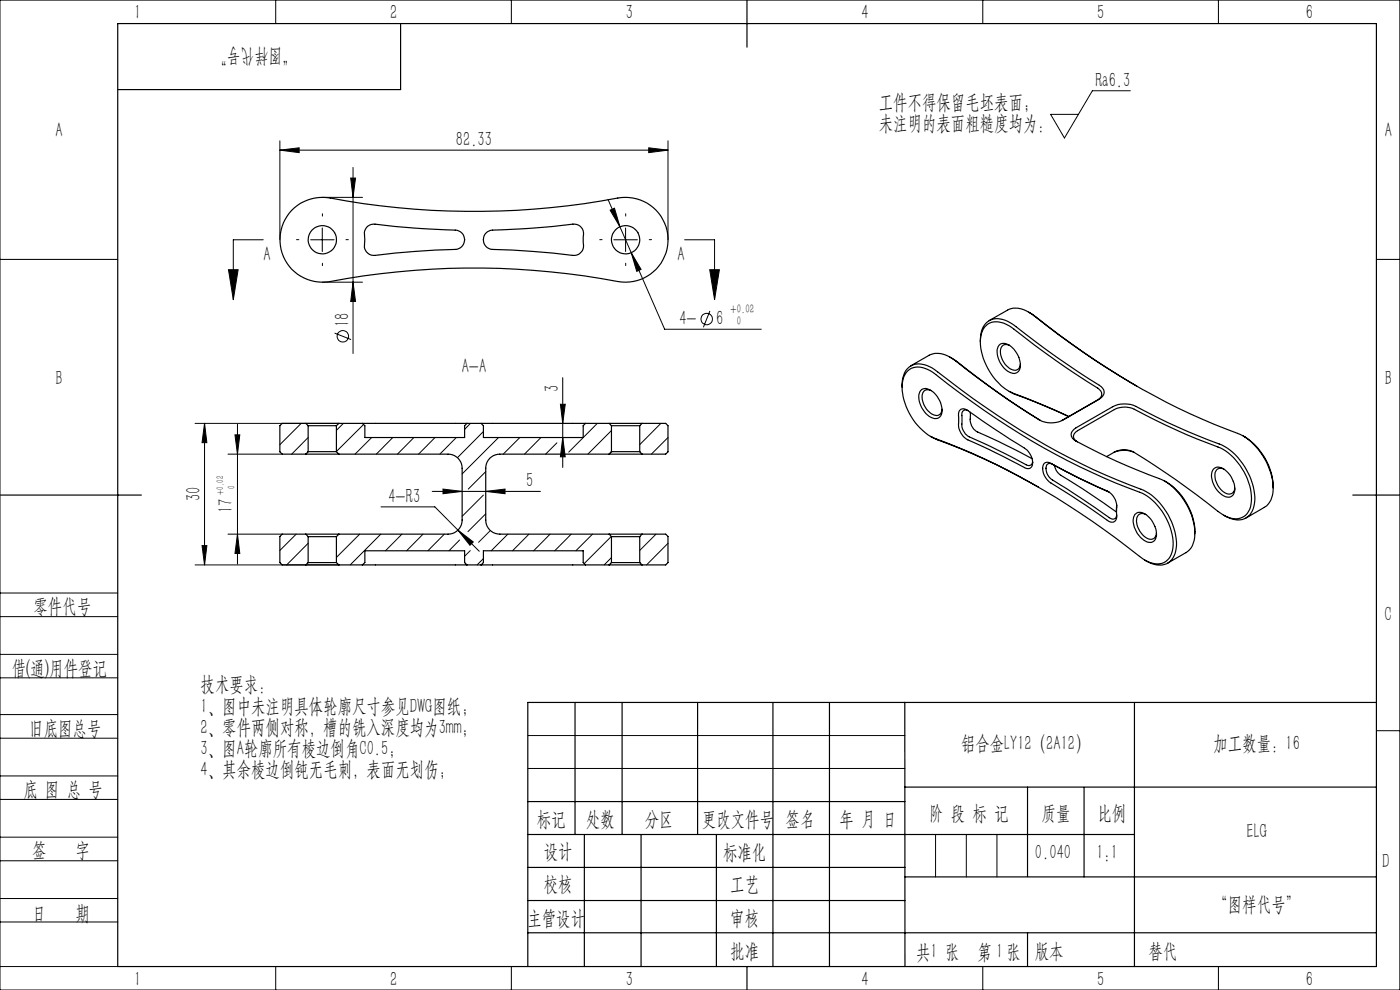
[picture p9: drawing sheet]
<svg xmlns="http://www.w3.org/2000/svg" width="297mm" height="210mm" viewBox="0 0 297 210" stroke-linecap="round" stroke-linejoin="round" font-family="sans-serif">
<defs><g id="words">
<g font-size="4.4">
<text x="28.5" y="4.1">1</text>
<text x="82.7" y="4.1">2</text>
<text x="132.7" y="4.1">3</text>
<text x="182.7" y="4.1">4</text>
<text x="232.7" y="4.1">5</text>
<text x="277" y="4.1">6</text>
<text x="62.8" y="10.7" transform="rotate(-180 62.8 10.7)">“图样代号”</text>
<text x="186.4" y="23">工件不得保留毛坯表面；</text>
<text x="232.4" y="18.4">Ra6.3</text>
<text x="11.7" y="29.1">A</text>
<text x="186.4" y="27.5">未注明的表面粗糙度均为：</text>
<text x="293.8" y="29.1">A</text>
<text x="96.7" y="31">82.33</text>
<text x="55.9" y="55.3">A</text>
<text x="143.7" y="55.3">A</text>
<text x="74.1" y="69.3" transform="rotate(-90 74.1 69.3)">18</text>
<text x="144.1" y="69">4-</text>
<text x="151.9" y="69">6</text>
<text x="11.7" y="81.6">B</text>
<text x="98" y="79.1">A-A</text>
<text x="118.5" y="83.1" transform="rotate(-90 118.5 83.1)">3</text>
<text x="293.8" y="81.6">B</text>
<text x="42.5" y="106.3" transform="rotate(-90 42.5 106.3)">30</text>
<text x="82.4" y="106.6">4-R3</text>
<text x="111.6" y="103.3">5</text>
<text x="49.3" y="108.8" transform="rotate(-90 49.3 108.8)">17</text>
<text x="7.1" y="130.1">零件代号</text>
<text x="293.7" y="131.6">C</text>
<text x="2.5" y="143.2">借(通)用件登记</text>
<text x="42.6" y="146.7">技术要求：</text>
<text x="6.2" y="155.8">旧底图总号</text>
<text x="42.6" y="151.2">1、图中未注明具体轮廓尺寸参见DWG图纸；</text>
<text x="42.6" y="155.7">2、零件两侧对称，槽的铣入深度均为3mm；</text>
<text x="42.6" y="160.2">3、图A轮廓所有棱边倒角C0.5；</text>
<text x="203.9" y="159.1">铝合金LY12（2A12）</text>
<text x="257.4" y="159.1">加工数量：16</text>
<text x="42.6" y="164.7">4、其余棱边倒钝无毛刺，表面无划伤；</text>
<text x="5" y="168.9">底 图 总 号</text>
<text x="197.1" y="173.8">阶 段 标 记</text>
<text x="221" y="173.8">质量</text>
<text x="232.8" y="173.8">比例</text>
<text x="113.9" y="175.2">标记</text>
<text x="124.3" y="175.2">处数</text>
<text x="136.8" y="175.2">分区</text>
<text x="148.9" y="175.2">更改文件号</text>
<text x="166.7" y="175.2">签名</text>
<text x="178.1" y="175.2">年 月 日</text>
<text x="264.4" y="177.8">ELG</text>
<text x="6.8" y="181.9">签</text>
<text x="16" y="181.9">字</text>
<text x="115.3" y="182.1">设计</text>
<text x="153.4" y="182.2">标准化</text>
<text x="219.6" y="182.1">0.040</text>
<text x="232.6" y="182.1">1:1</text>
<text x="293.2" y="184.1">D</text>
<text x="115.3" y="189">校核</text>
<text x="154.9" y="189">工艺</text>
<text x="6.8" y="195.2">日</text>
<text x="16" y="195.2">期</text>
<text x="111.9" y="196.2">主管设计</text>
<text x="154.9" y="196.2">审核</text>
<text x="257.4" y="193.2">“图样代号”</text>
<text x="154.9" y="203.1">批准</text>
<text x="194.4" y="203.4">共 张</text>
<text x="197.4" y="203.1">1</text>
<text x="207.4" y="203.4">第 张</text>
<text x="211.3" y="203.1">1</text>
<text x="219.5" y="203.1">版本</text>
<text x="243.6" y="203.1">替代</text>
<text x="28.5" y="209.1">1</text>
<text x="82.7" y="209.1">2</text>
<text x="132.7" y="209.1">3</text>
<text x="182.7" y="209.1">4</text>
<text x="232.7" y="209.1">5</text>
<text x="277" y="209.1">6</text>
</g>
<g font-size="2.6">
<text x="155" y="66.3">+0.02</text>
<text x="156.3" y="69">0</text>
</g>
<g font-size="2.1">
<text x="47.4" y="104.9" transform="rotate(-90 47.4 104.9)">+0.02</text>
<text x="49.8" y="103.8" transform="rotate(-90 49.8 103.8)">0</text>
</g>
</g></defs>
<g fill="none" stroke="#000" stroke-width=".25">
<path d="M25 5h267v200h-267zM85 5v14h-60M158.5 0v10M61.9 44.6a9.2 9.2 0 0 1 8.2-2.6 167.1 167.1 0 0 0 61.8-.1 9 9 0 0 1 9.8 9.4 9 9 0 0 1-10.6 8.4 165.1 165.1 0 0 0-61.8 .1 9 9 0 0 1-9-5 9 9 0 0 1 1.6-10.2zM77.8 48.3l.9-.7 .9-.1a182.4 182.4 0 0 0 17.4 1.4 2.06 2.06 0 0 1 1.6 2.1 2.06 2.06 0 0 1-2 1.9 192.5 192.5 0 0 0-17.4 1.3 2.13 2.13 0 0 1-1.8-2.8v-.5a4 4 0 0 1 .4-2.6zM103.1 49.4l.7-.4 .7-.2a194.5 194.5 0 0 0 17.5-1.3 2.07 2.07 0 0 1 1.7 2.8v.6a3.7 3.7 0 0 1-.4 2.5 1.87 1.87 0 0 1-1.8 .8 182.4 182.4 0 0 0-17.4-1.3 2.09 2.09 0 0 1-1-3.5zM192.6 78.7a3.9 3.9 0 0 1 4.8 0 170.6 170.6 0 0 0 39.3 23.8l2.6 1a13.9 13.9 0 0 1 4.1 1.8 13 13 0 0 1 5.4 11.2 3.3 3.3 0 0 1-4.8 2.8l-.6-.2a19.8 19.8 0 0 1-4.1-3 156.3 156.3 0 0 0-41.9-23.5 13.1 13.1 0 0 1-6-11.1l.4-1.6zM193.2 77.6l3.9-2.3a4.9 4.9 0 0 1 5.1 .9 172.3 172.3 0 0 0 18.8 13.2 5.6 5.6 0 0 0 4.4-.3M201.5 75.7l1 .7a189.2 189.2 0 0 0 18.2 12.8M208 72.4a4.3 4.3 0 0 1 2.6-4.7 5.8 5.8 0 0 1 4.9 1.6 195.2 195.2 0 0 0 18.1 12.7 1.49 1.49 0 0 1-.4 2.7l-7.9 4.5M209.8 68l3.9-2.2a4.8 4.8 0 0 1 5.2 .8 157.1 157.1 0 0 0 44.8 25.9 13.9 13.9 0 0 1 6.4 11.9 4.1 4.1 0 0 1-1.9 3.2l-3.9 2.3M211.9 73.3a1.93 1.93 0 0 1 2.9 .5 4.6 4.6 0 0 1 1.4 4.8 1.6 1.6 0 0 1-2.5 .1 5.1 5.1 0 0 1-2.1-4.8z"/>
<path d="M214.2 73.3a1.29 1.29 0 0 0-1.5 0 1.29 1.29 0 0 0-.5 1.4 4 4 0 0 0 3.2 3.9l.7-.4 .4-1M218.2 66.2l.4 .2a211.8 211.8 0 0 0 22.6 15.5M64.9 96.3h7M64.9 89.8h7M64.9 89.8h-5l-.5 .5v5.5l.5 .5h5M64.9 89.8l.5 .5M65.4 95.8h6M65.4 90.3h6M65.4 95.8l-.5 .5M65.4 90.3v5.5M71.4 95.8l.5 .5M71.4 90.3v5.5"/>
<path d="M71.9 96.3h23.1a2.95 2.95 0 0 1 3 3v11a2.95 2.95 0 0 1-3 3h-23.1M71.9 89.8l-.5 .5M71.9 89.8h5M76.9 89.8h22.2M76.9 89.8l.5 .5v2.5h21.2v-2.5l.5-.5M99.1 89.8h3M102.1 89.8h22.1M102.1 89.8l.5 .5v2.5h21.1v-2.5l.5-.5M124.2 89.8h5M129.2 96.3h7M129.2 89.8h7M129.2 96.3h-23.2a2.95 2.95 0 0 0-3 3v11a2.95 2.95 0 0 0 3 3h23.2"/>
<path d="M129.2 89.8l.5 .5M129.7 95.8h6M129.7 90.3h6M129.7 95.8l-.5 .5M129.7 90.3v5.5M135.7 95.8l.5 .5M135.7 90.3v5.5M136.2 89.8h5l.5 .5v5.5l-.5 .5h-5M136.2 89.8l-.5 .5M191.4 82.2a4.2 4.2 0 0 1 3.1-5 6.2 6.2 0 0 1 4.4 1.7 159.7 159.7 0 0 0 44.3 25.4 13.5 13.5 0 0 1 6.3 12 3.6 3.6 0 0 1-5.2 3.2l-1.4-.7M195.3 82.9a1.72 1.72 0 0 1 2.5 .1 4.7 4.7 0 0 1 1.8 5.2 1.67 1.67 0 0 1-2.5 .1 5.1 5.1 0 0 1-2.1-4.8zM197.4 92.6l.4 .2a156.6 156.6 0 0 1 22.5 10.5"/>
<path d="M197.6 82.9a1.29 1.29 0 0 0-1.5 0 1.29 1.29 0 0 0-.5 1.4 4 4 0 0 0 3.2 3.9l.7-.4 .3-1M203.7 87l.7-.3 .6 .2 6.3 4.3 6 3.9a3.4 3.4 0 0 1 1.5 4l-.4 .3-.8-.1-4.8-2.5-6-2.8a5.5 5.5 0 0 1-2.4-1.4 5.7 5.7 0 0 1-1-4.2v-.9zM205.3 87.1a.94 .94 0 0 0-1.1 .2 .94 .94 0 0 0-.1 1.1v.9a3.1 3.1 0 0 0 1.5 3.4l4.5 2 7.6 3.9a.82 .82 0 0 0 .9 .1 .82 .82 0 0 0 .4-.8M205.8 87.4l.1 .6a3.3 3.3 0 0 0 1.5 3.6l4.5 2.1 7 3.6M214.1 83l8 3.3 4.6 2.1M221.6 98.2l.7-.1 .6 .2a142.7 142.7 0 0 0 12.3 6 4.2 4.2 0 0 1 1.7 4.3 1.82 1.82 0 0 1-.8 2.2l-.9-.2-4.8-3.4-6-3.8a5.8 5.8 0 0 1-2.4-1.8 2.87 2.87 0 0 1-.4-3.4zM223.7 98.7l.6 1.4a5.5 5.5 0 0 0 2.3 1.6l10.3 6.9M228.6 93.7a1.24 1.24 0 0 1-.9-1.2 1.24 1.24 0 0 1 .9-1.1l7.8-4.5a4.8 4.8 0 0 1 4.2-.1 147.6 147.6 0 0 0 18.9 8.5 12.7 12.7 0 0 1 5.9 11.7 3.4 3.4 0 0 1-5.4 2.5l-1.1-.6a198.4 198.4 0 0 0-18.3-12.9M232.9 84.8a1.34 1.34 0 0 0 .8-1.2 1.34 1.34 0 0 0-.8-1.3 222.5 222.5 0 0 1-18.9-13.2 3.9 3.9 0 0 0-5.1 .3 7.2 7.2 0 0 0-.3 6.6 12.3 12.3 0 0 0 6.5 7.5l6.6 2.6 5 2.3M236.3 95.9a5.5 5.5 0 0 1 4.3 .1M240.6 96a4.5 4.5 0 0 0-4.2-.1l-1.7 1M257.4 99.5a1.88 1.88 0 0 1 2.8 .5 4.5 4.5 0 0 1 1.5 4.9 1.6 1.6 0 0 1-2.4 .1 5.2 5.2 0 0 1-2.2-4.9z"/>
<path d="M259.7 99.5a1.27 1.27 0 0 0-1.5 .1 1.27 1.27 0 0 0-.5 1.4 4.3 4.3 0 0 0 2.9 3.8 1.22 1.22 0 0 0 1.3-1.3M263.7 92.5a13 13 0 0 1 6.4 11M0 105h30M64.9 113.3h7M64.9 119.8h7M64.9 113.3h-5l-.5 .5v5.5l.5 .5h5M64.9 113.3l.5 .5M65.4 113.8h6M65.4 119.3h6M65.4 113.8v5.5M65.4 119.3l-.5 .5M71.4 119.3l.5 .5"/>
<path d="M71.4 113.8v5.5M71.9 119.8h5M71.9 113.3l-.5 .5M76.9 119.8h22.2M76.9 119.8l.5-.5v-2.5h21.2v2.5l.5 .5M99.1 119.8h3M102.1 119.8h22.1M102.1 119.8l.5-.5v-2.5h21.1v2.5l.5 .5M124.2 119.8h5M129.2 113.3h7M129.2 119.8h7M129.2 113.3l.5 .5"/>
<path d="M129.7 113.8h6M129.7 119.3h6M129.7 113.8v5.5M129.7 119.3l-.5 .5M135.7 113.8v5.5M135.7 119.3l.5 .5M136.2 113.3h5l.5 .5v5.5l-.5 .5h-5M136.2 113.3l-.5 .5M235.3 104.4l-7.5-3.5-4.5-2.4a.93 .93 0 0 0-1.2 .1 .93 .93 0 0 0-.2 1.1l.4 1.1 .7 .8 6.3 4 6 4.2a.87 .87 0 0 0 1 .3 .87 .87 0 0 0 .6-.8M236.9 107.1v1.3M240.8 109.1a1.93 1.93 0 0 1 2.8 .5 4.5 4.5 0 0 1 1.4 4.9 1.6 1.6 0 0 1-2.4 .1 5.3 5.3 0 0 1-2.1-4.9zM243.1 109.1a1.3 1.3 0 0 0-1.5 .1 1.3 1.3 0 0 0-.5 1.4 4.4 4.4 0 0 0 2.9 3.8 1.22 1.22 0 0 0 1.3-1.3"/>
<path d="M247 102a13 13 0 0 1 6.5 11.2M259.6 109.3a4.6 4.6 0 0 0 4.8 .5 5.3 5.3 0 0 0 1.6-5.8 14 14 0 0 0-6.8-9.6 143.1 143.1 0 0 1-18.7-8.4l-1.3-.3a5.2 5.2 0 0 0-3.2 .6l-7.8 4.5a1.46 1.46 0 0 0-1 1.4 1.46 1.46 0 0 0 1 1.3 155.7 155.7 0 0 0 18.9 8.6 13.9 13.9 0 0 1 6.3 11.9 3.9 3.9 0 0 1-1.8 3.2l-3.9 2.2M287 105h10M122 149v28M132 149v28M148 149v28M164 149v56M176 149v56M191.9 149l.1 56M240.7 149v56M292 149h-180v56M112 177h128.7"/>
<path d="M112 170h80M124 177v28M136 177v28M152 177v28M191.9 167h100.1M218 167v18.9M230 167v19M112 197.9h180M112 184h80M112 191h80M192 186h100M218 197.9v7.1"/>
<path d="M158.5 205v5"/>
<circle cx="68.4" cy="50.8" r="2.99"/>
<circle cx="132.7" cy="50.8" r="3"/>
</g>
<g fill="none" stroke="#000" stroke-width=".21">
<path d="M0 0h297v210h-297zM58.5 0v5M108.5 0v5M208.5 0v5M239.8 19.3h-8.1l-5.9 10-2.9-5h5.9M258.5 0v5M59.4 31.8l4.1-.4v1zM59.4 29.9v21M59.4 31.8h82.3M74.4 37.8h1l-.5 4.1zM74.9 35.5v39.5M137.6 31.4l4.1 .4-4.1 .6z"/>
<path d="M141.7 29.9v21M0 55h25M48.5 57.2h2l-1 6.4zM55.8 50.9h-6.3v12.7M65.9 50.9h5M68.4 41.9h8.5M68.4 59.9h8.5M68.4 48.4v5M74.9 59.9l.5 4.1h-1zM129 42.3l12 27.5h20.5M129.4 44.6l1-.4 1.1 3.9zM130.2 50.9h5"/>
<path d="M132.7 48.4v5M133.9 53.6l2.1 3.5-.9 .5zM145.2 50.9h6.4v12.7M150.6 57.2h2l-1 6.4zM292 55h5M71 70.7l3.5 1.3M150.6 66l-1.4 3.4M41.4 89.8h30.5M43.4 89.8v30M43.4 89.8l.5 4.1h-1zM48.4 96.3h11.5M49.8 92.2h1.1l-.5 4.1z"/>
<path d="M50.4 90v29.7M63.9 89.8l-4.5 4.5M65.4 92.8l-3.5 3.5M72.8 89.8l-1.4 1.5M77.1 90.1l-5.7 5.7M78.8 92.8l-3.5 3.5M83.3 92.8l-3.5 3.5M87.8 92.8l-3.5 3.5M92.3 92.8l-3.5 3.5M96.8 92.8l-3.5 3.5M99.8 89.8l-1.2 1.3M102.6 91.5l-5.6 5.6"/>
<path d="M105.8 92.8l-7.8 7.7M110.3 92.8l-3.5 3.5M114.8 92.8l-3.5 3.5M118.1 93.9l-2.4 2.4M118.9 85.8h1l-.5 4zM119.4 92.8l.5 4.1h-1zM119.4 80.1v19.1M126.7 89.8l-6.1 6.1M129.7 91.3l-5 5M129.7 95.8l-.5 .5M140.2 89.8l-4.5 4.5M141.7 92.8l-3.5 3.5"/>
<path d="M41.4 119.8h30.5M42.9 115.7h1l-.5 4.1zM48.4 113.3h11.5M50.4 113.3l.5 4.1h-1.1zM62.8 113.3l-3.4 3.5M65.4 115.2l-4.6 4.6M76.3 113.3l-4.9 4.9M80.8 113.3l-6.5 6.5M80.8 107.5h11.5l4.9 5M85.3 113.3l-3.5 3.5M89.7 113.3l-3.4 3.5M91.7 104.2h23"/>
<path d="M94 103.7l4 .5-4 .5zM94.3 113.3l-3.5 3.5M97.2 112.5l3.2 2.5-.7 .7zM97.2 112.5l4.5 4.4M97.5 114.5l-2.3 2.3M99.8 116.8l-1.2 1.2M102.6 105l-4.6 4.5M102.6 118.5l-1.4 1.3M103 104.2l4.1-.5v1zM103 100l-3.7 3.7M103 109l-3.7 3.8M104 112.5l-2.5 2.5"/>
<path d="M107.7 113.3l-3.5 3.5M112.2 113.3l-3.5 3.5M116.7 113.3l-3.5 3.5M121.2 113.3l-3.5 3.5M125.7 113.3l-3.5 3.5M129.7 113.8l-5.8 5.7M129.7 118.3l-1.5 1.5M139.2 113.3l-3.5 3.5M141.7 115.2l-4.5 4.6M0 138.8h25M0 125.8h25M0 130.8h25"/>
<path d="M0 143.8h25M0 156.6h25M0 151.6h25M112 156h80M292 155h5M0 169.6h25M0 164.6h25M0 177.6h25M112 163h80M198.5 177v9M205 177v9M211.5 177v9"/>
<path d="M0 182.6h25M0 190.6h25M0 195.6h25M0 205h25M58.5 205v5M108.5 205v5M208.5 205v5M258.5 205v5"/>
<circle cx="72.7" cy="71.3" r="1.2"/>
<circle cx="149.9" cy="67.7" r="1.2"/>
</g>
<path d="M63.4 50.8h-.5M68.4 45.8v-.5M68.4 55.8v.5M73.4 50.8h.5M127.7 50.8h-.5M132.7 45.8v-.5M132.7 55.8v.5M137.7 50.8h.5" fill="none" stroke="#000" stroke-width=".21" stroke-dasharray="30.5 1.3 1.3 1.3"/>
<g fill="#000">
<path d="M59.4 31.8l4.1-.4v1zM137.6 31.4l4.1 .4-4.1 .6z"/>
<path d="M74.4 37.8h1l-.5 4.1zM74.9 59.9l.5 4.1h-1z"/>
<path d="M129.4 44.6l2.1 3.5-1.1-3.9zM133.9 53.6l1.2 4 .9-.5zM97.2 112.5l2.5 3.2 .7-.7z"/>
<path d="M150.6 57.2h2l-1 6.4zM48.5 57.2h2l-1 6.4z"/>
<path d="M43.4 89.8l.5 4.1h-1zM42.9 115.7h1l-.5 4.1z"/>
<path d="M119.4 92.8l.5 4.1h-1zM118.9 85.8h1l-.5 4z"/>
<path d="M50.4 113.3l.5 4.1h-1.1zM49.8 92.2h1.1l-.5 4.1z"/>
<path d="M94 103.7l4 .5-4 .5zM103 104.2l4.1-.5v1z"/>
</g>
<use href="#words"/>
</svg>
